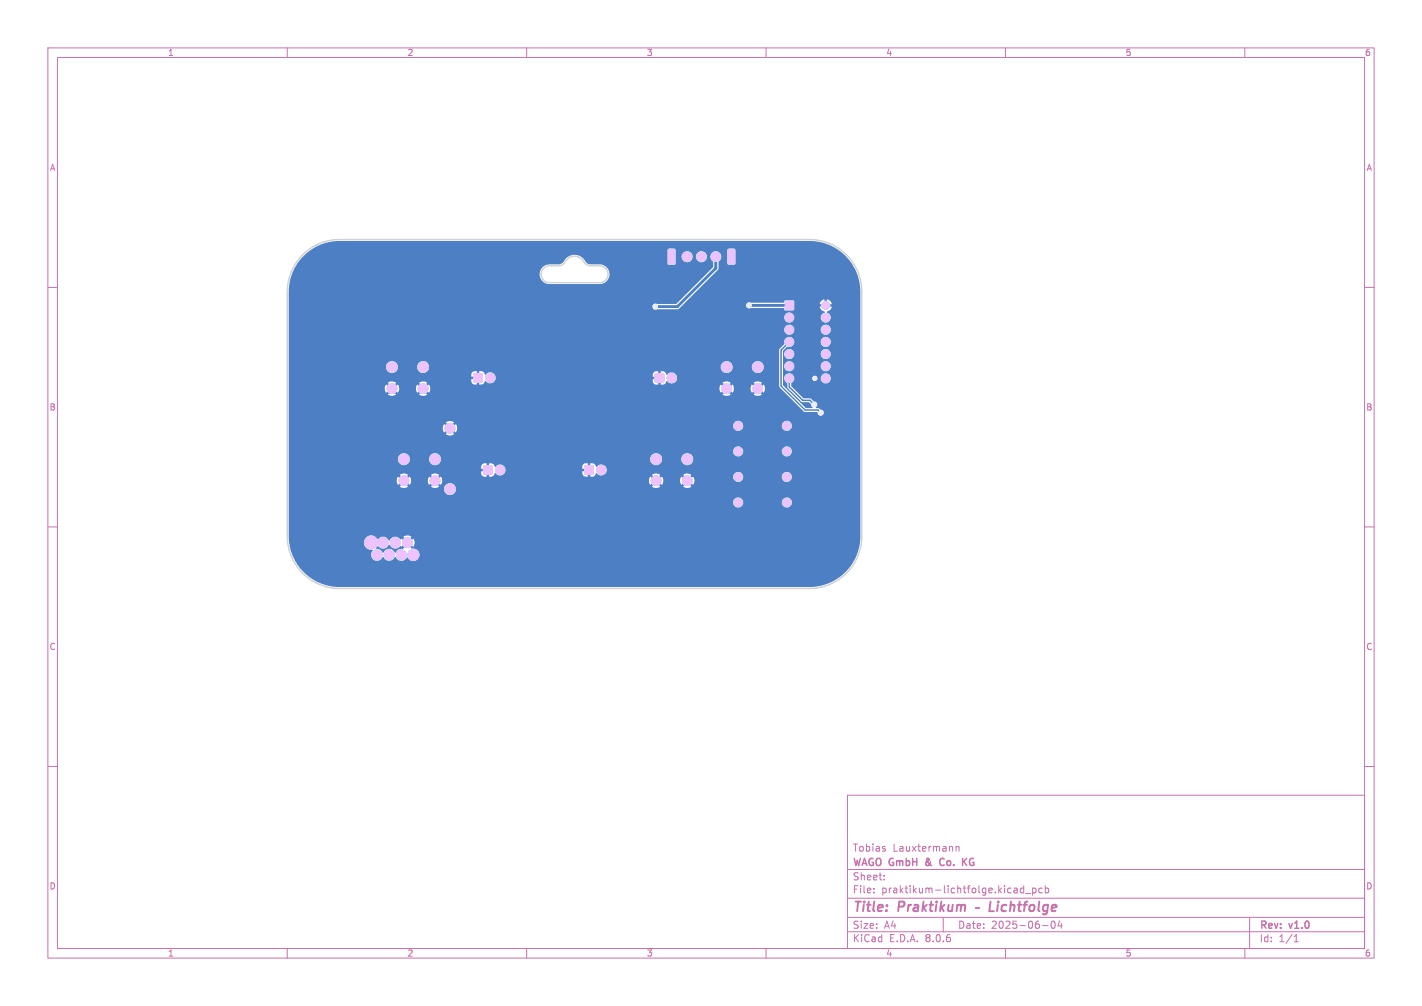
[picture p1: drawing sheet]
<svg xmlns="http://www.w3.org/2000/svg" width="297mm" height="210mm" viewBox="0 0 297 210" stroke-linecap="round" stroke-linejoin="round" font-family="sans-serif">
<defs><g id="words">
<g font-size="2.8" fill="#c872ab">
<text x="178" y="190.9">Title:</text>
<text x="187.7" y="190.9">Praktikum</text>
<text x="208.3" y="190.9">Lichtfolge</text>
</g>
<g font-size="2.1" fill="#c872ab">
<text x="178" y="178">Tobias</text>
<text x="186.4" y="178">Lauxtermann</text>
<text x="178" y="184">Sheet:</text>
<text x="178" y="181.2">WAGO GmbH</text>
<text x="194" y="181.2">&amp;</text>
<text x="197.6" y="181.2">Co.</text>
<text x="202.9" y="181.2">KG</text>
<text x="178" y="186.7">File:</text>
<text x="184.1" y="186.7">praktikum-lichtfolge.kicad_pcb</text>
<text x="178" y="196.9">KiCad</text>
<text x="178" y="194.1">Size:</text>
<text x="184.7" y="194.1">A4</text>
<text x="185.7" y="196.9">E.D.A.</text>
<text x="193.3" y="196.9">8.0.6</text>
<text x="200" y="194.1">Date:</text>
<text x="207" y="194.1">2025-06-04</text>
<text x="263" y="194.3">Rev:</text>
<text x="263" y="196.9">Id:</text>
<text x="267.1" y="196.9">1/1</text>
<text x="269.4" y="194.3">v1.0</text>
</g>
<g font-size="1.8" fill="#c872ab">
<text x="35" y="11.9">1</text>
<text x="85" y="11.9">2</text>
<text x="135" y="11.9">3</text>
<text x="185" y="11.9">4</text>
<text x="235" y="11.9">5</text>
<text x="285" y="11.9">6</text>
<text x="10.3" y="35.9">A</text>
<text x="285.4" y="35.9">A</text>
<text x="10.3" y="85.9">B</text>
<text x="285.3" y="85.9">B</text>
<text x="10.3" y="135.9">C</text>
<text x="285.3" y="135.9">C</text>
<text x="10.3" y="185.9">D</text>
<text x="285.3" y="185.9">D</text>
<text x="35" y="199.9">1</text>
<text x="85" y="199.9">2</text>
<text x="135" y="199.9">3</text>
<text x="185" y="199.9">4</text>
<text x="235" y="199.9">5</text>
<text x="285" y="199.9">6</text>
</g>
</g></defs>
<g fill="none" stroke="#c872ab" stroke-width=".21">
<path d="M10 10h277v190h-277zM12 12h273v186h-273zM60 10v2M110 10v2M160 10v2M210 10v2M260 10v2M10 60h2M285 60h2M10 110h2M285 110h2M10 160h2"/>
<path d="M285 160h2M177 166h108v32h-108zM184.9 177.3v.3M199.7 176.8l.2-.1 .3 .1 .1 .9M199.7 176.7v1M60 198v2M110 198v2M160 198v2M177 194.5h108M177 191.5h108M177 187.5h108M177 181.5h108"/>
<path d="M182.5 186.3v.1M182.5 185.5v.1M184.7 183.6v.1M184.7 182.8v.1M197 191.5v3M210 198v2M213.8 184.9v1.5M213.8 185.5l-.4-.1-.3 .3 .1 .6h.6M214.2 186.5h1.1M215.7 185.5l.4-.1 .3 .3-.2 .6h-.5M215.7 185.4v1.5M217.7 185.5l-.5-.1-.2 .3 .1 .6h.6"/>
<path d="M217.7 193.2h1.2M218.3 185.5l.4-.1 .3 .3-.1 .6h-.6M218.3 184.9v1.5M219.7 192.4a.81 .81 0 0 0 .3 1.4l.2-.1 .2-.5-.2-.8M221.3 192.2l-.3 1.1h.9M221.7 192.8v1M260 198v2M261 191.5v6.5M270.3 196.6h.9M270.3 195.5l.4-.4v1.5"/>
</g>
<path d="M203.8 189.5h.7M206.9 188.2l-.3 2h1" fill="none" stroke="#c872ab" stroke-width=".4"/>
<path d="M197.1 179.3a.7 .7 0 0 0-.8 .6 .7 .7 0 0 0 .8 .7M201.3 179.8l.6 .9M201.9 179.2l-.8 .8M193.4 180v.5" fill="none" stroke="#c872ab" stroke-width=".3"/>
<g fill="#4d7fc4" stroke="#4d7fc4" stroke-width=".21">
<path d="M164 63h1.6v1.6h-1.6z"/>
<path d="M152.2 52.2h1.2l-.1 2.8h-1.1z"/>
<path d="M139.7 52.2h1.2l-.1 2.8h-1.1z"/>
<path d="M101.1 97.3h1.6v1.6h-1.6z"/>
<path d="M122.2 97.3h1.7v1.6h-1.7z"/>
<path d="M99 78.1h1.7v1.6h-1.7z"/>
<path d="M136.9 78.1h1.7v1.6h-1.7z"/>
<circle cx="154.2" cy="104.9" r=".8"/>
<circle cx="164.3" cy="104.9" r=".8"/>
<circle cx="78.7" cy="115.8" r="1"/>
<circle cx="80" cy="113.3" r="1"/>
<circle cx="81.3" cy="115.8" r="1"/>
<circle cx="82.5" cy="113.3" r="1"/>
<circle cx="83.8" cy="115.8" r="1"/>
<circle cx="85.1" cy="113.3" r="1"/>
<circle cx="164.8" cy="66.3" r=".8"/>
<circle cx="164.8" cy="68.8" r=".8"/>
<circle cx="164.8" cy="71.4" r=".8"/>
<circle cx="164.8" cy="73.9" r=".8"/>
<circle cx="164.8" cy="76.5" r=".8"/>
<circle cx="164.8" cy="79" r=".8"/>
<circle cx="172.5" cy="79" r=".8"/>
<circle cx="172.5" cy="76.5" r=".8"/>
<circle cx="172.5" cy="73.9" r=".8"/>
<circle cx="172.5" cy="71.4" r=".8"/>
<circle cx="172.5" cy="68.8" r=".8"/>
<circle cx="172.5" cy="66.3" r=".8"/>
<circle cx="172.5" cy="63.8" r=".8"/>
<circle cx="84.4" cy="95.9" r="1"/>
<circle cx="90.9" cy="95.9" r="1"/>
<circle cx="84.4" cy="100.4" r="1"/>
<circle cx="90.9" cy="100.4" r="1"/>
<circle cx="154.2" cy="94.2" r=".8"/>
<circle cx="164.3" cy="94.2" r=".8"/>
<circle cx="81.9" cy="76.6" r="1"/>
<circle cx="88.4" cy="76.6" r="1"/>
<circle cx="81.9" cy="81.1" r="1"/>
<circle cx="88.4" cy="81.1" r="1"/>
<circle cx="149.5" cy="53.6" r=".9"/>
<circle cx="146.5" cy="53.6" r=".9"/>
<circle cx="143.5" cy="53.6" r=".9"/>
<circle cx="104.4" cy="98.1" r=".9"/>
<circle cx="154.2" cy="99.6" r=".8"/>
<circle cx="164.3" cy="99.6" r=".8"/>
<circle cx="125.6" cy="98.1" r=".9"/>
<circle cx="151.8" cy="76.6" r="1"/>
<circle cx="158.3" cy="76.6" r="1"/>
<circle cx="151.8" cy="81.1" r="1"/>
<circle cx="158.3" cy="81.1" r="1"/>
<circle cx="102.4" cy="78.9" r=".9"/>
<circle cx="140.3" cy="78.9" r=".9"/>
<circle cx="137" cy="95.9" r="1"/>
<circle cx="143.5" cy="95.9" r="1"/>
<circle cx="137" cy="100.4" r="1"/>
<circle cx="143.5" cy="100.4" r="1"/>
<circle cx="154.2" cy="88.9" r=".8"/>
<circle cx="164.3" cy="88.9" r=".8"/>
<circle cx="94" cy="102.1" r="1"/>
<circle cx="94" cy="89.4" r="1"/>
</g>
<g fill="#ececec" stroke="#ececec" stroke-width=".21">
<circle cx="170.2" cy="79" r=".4"/>
<circle cx="170.1" cy="84.5" r=".4"/>
<circle cx="171.4" cy="86.1" r=".4"/>
<circle cx="156.5" cy="63.8" r=".4"/>
<circle cx="136.9" cy="64" r=".4"/>
</g>
<path d="M164.8 79v1.8l2.8 2.8h1.6l.9 .9M164.8 71.4l-1.7 1.7v7.5l5 5h2.8l.5 .5" fill="none" stroke="#4d7fc4" stroke-width=".3"/>
<path d="M149.5 53.6v2.4l-8 8h-4.6M156.5 63.8h8.3" fill="none" stroke="#4d7fc4" stroke-width=".6"/>
<g fill="#4d7fc4">
<path d="M78.8 114a1.44 1.44 0 0 0 2.5-.3 1.39 1.39 0 0 0 2.4 .3l.2 .2 .5-.6 .4 .4-.6 .5a1.77 1.77 0 0 0-1.7 .9 1.37 1.37 0 0 0-1.2-.8 1.37 1.37 0 0 0-1.3 .8l-.2-.2a1.53 1.53 0 0 0-1.3-.7z"/>
<path d="M63.4 53.4l1.5-1.2h74.5v2.8l.3 .3h1.1l.3-.1v-1.6h1.3a1.16 1.16 0 0 0 1.1 1.1 1.16 1.16 0 0 0 1.2-1.1h.7v.2a1.16 1.16 0 0 0 1.8 .7 1.16 1.16 0 0 0-.2-1.9 1.16 1.16 0 0 0-1.6 1h-.7l-.1-.2a1.16 1.16 0 0 0-1.2-1 1.16 1.16 0 0 0-1 1.2h-1.3v-1.4h10.8l.1 3 .2 .1h1.1l.3-.3v-2.8l-.3-.3h-1.2l-.2 .3h-10.8l-.3-.3h-1.2l-.2 .3h-74.5a10.6 10.6 0 0 1 6-1.9h98.2a10.6 10.6 0 0 1 10.6 10.6v51a10.6 10.6 0 0 1-10.6 10.6h-98.2a10.6 10.6 0 0 1-10.5-9.3h15.6v.2a1.64 1.64 0 0 0 1.8 1.4 1.33 1.33 0 0 0 .3 2.1 1.33 1.33 0 0 0 1.9-.7 1.37 1.37 0 0 0 1.3 .9 1.37 1.37 0 0 0 1.3-.9 1.37 1.37 0 0 0 1.2 .9 1.37 1.37 0 0 0 1.2-.8 1.34 1.34 0 0 0 1.7 .8 1.34 1.34 0 0 0 .9-1.7 1.34 1.34 0 0 0-1.6-.9l-.6-.5 .4-.4 .5 .6 .3-.9-.3-.9-.5 .6-.4-.4 .6-.5a1.48 1.48 0 0 0-1.8 0l.6 .5-.4 .4-.5-.6-.2 .2a1.36 1.36 0 0 0-2.4 .3 1.39 1.39 0 0 0-2.4-.3 1.54 1.54 0 0 0-1.7-.8 1.54 1.54 0 0 0-1.2 1.4h-15.6l-.1-8.3h92.8a1.06 1.06 0 0 0 1.1 1.1 1.06 1.06 0 0 0 1-1.1h8.1v.2a1.06 1.06 0 0 0 1.7 .6 1.06 1.06 0 0 0-.2-1.7 1.06 1.06 0 0 0-1.5 .9h-8.1v-.2a1.06 1.06 0 0 0-1.1-.8 1.06 1.06 0 0 0-1 1h-92.8v-2.8h32.4v.2a1.26 1.26 0 0 0 2 .8 1.26 1.26 0 0 0-.2-2.1 1.26 1.26 0 0 0-1.8 1.1h-32.4v-1.7h22.6l.2 .8 .7-.7 .4 .4-.7 .7a1.48 1.48 0 0 0 1.7 0l-.7-.7 .4-.4 .7 .7 .3-.8h3.5l.2 .8 .7-.7 .4 .4-.7 .7a1.49 1.49 0 0 0 1.7 0l-.7-.7 .4-.4 .7 .7 .3-.8h43.1l.3 .8 .7-.7 .4 .4-.7 .7a1.49 1.49 0 0 0 1.7 0l-.7-.7 .4-.4 .7 .7 .2-.8h3.5l.3 .8 .7-.7 .4 .4-.7 .7a1.49 1.49 0 0 0 1.7 0l-.7-.7 .4-.4 .7 .7 .2-.8-.2-.8h8.3a1.06 1.06 0 0 0 1.1 1 1.06 1.06 0 0 0 1-1h8.1v.2a1.06 1.06 0 0 0 1.7 .6 1.06 1.06 0 0 0-.2-1.8 1.06 1.06 0 0 0-1.5 1h-8.1v-.2a1.06 1.06 0 0 0-1.1-.9 1.06 1.06 0 0 0-1 1.1l-8.3-.1-.7 .7-.4-.4 .7-.7a1.49 1.49 0 0 0-1.7 0l.7 .7-.4 .4-.7-.7-.3 .9h-3.5l-.2-.9-.7 .7-.4-.4 .7-.7a1.49 1.49 0 0 0-1.7 0l.7 .7-.4 .4-.7-.7-.3 .9h-43.1l-.3-.9-.7 .7-.4-.4 .7-.7a1.49 1.49 0 0 0-1.7 0l.7 .7-.4 .4-.7-.7-.2 .9h-3.5l-.3-.9-.7 .7-.4-.4 .7-.7a1.49 1.49 0 0 0-1.7 0l.7 .7-.4 .4-.7-.7-.2 .9h-22.6v-3h40.2v.5h1v.5h-1a.91 .91 0 0 0 .2 .9 .91 .91 0 0 0 .9 .2v-1h.5v1h.5a.92 .92 0 0 0 .8-.7 1.19 1.19 0 0 0 1.6 .3 1.19 1.19 0 0 0 .3-1.7h16.3v.5h1v.5h-1v.4a.85 .85 0 0 0 1.2 .7v-1h.5v1h.4a.92 .92 0 0 0 .8-.7 1.2 1.2 0 0 0 1.8 .2 1.2 1.2 0 0 0 0-1.8 1.2 1.2 0 0 0-1.8 .3l-.1-.1a.74 .74 0 0 0-.7-.7h-.4v1h-.5v-1a.85 .85 0 0 0-1.2 .7l-16.3-.1a1.25 1.25 0 0 0-1.9 .2l-.1-.1a.74 .74 0 0 0-.7-.7h-.5v1h-.5v-1a.85 .85 0 0 0-1.1 .7h-40.2v-1.5h22.8v.2a1.26 1.26 0 0 0 1.4 1 1.26 1.26 0 0 0 1.1-1.2h4v.2a1.26 1.26 0 0 0 1.4 1 1.26 1.26 0 0 0 1.1-1.2h43.7v.2a1.26 1.26 0 0 0 1.3 1 1.26 1.26 0 0 0 1.2-1.2h4v.2a1.26 1.26 0 0 0 2 .8 1.26 1.26 0 0 0-.2-2.2 1.26 1.26 0 0 0-1.8 1.2h-4v-.3a1.26 1.26 0 0 0-1.4-1 1.26 1.26 0 0 0-1.1 1.3h-43.7v-.3a1.26 1.26 0 0 0-1.3-1 1.26 1.26 0 0 0-1.2 1.3h-4v-.3a1.26 1.26 0 0 0-1.3-1 1.26 1.26 0 0 0-1.2 1.3h-22.8v-1.7h92.8v.2a1.06 1.06 0 0 0 1.2 .9 1.06 1.06 0 0 0 .9-1.1h8.1v.2a1.06 1.06 0 0 0 1.7 .7 1.06 1.06 0 0 0-.2-1.8 1.06 1.06 0 0 0-1.5 .9h-8.1v-.2a1.06 1.06 0 0 0-1.1-.8 1.06 1.06 0 0 0-1 1h-92.8v-4.8h32.2l.3 .9 .7-.8 .3 .4-.7 .7a1.48 1.48 0 0 0 1.7 0l-.7-.7 .4-.4 .7 .8 .3-.6-.1-.8h57.7v.2a1.06 1.06 0 0 0 1.2 .8 1.06 1.06 0 0 0 .9-1h8.1v.2a1.06 1.06 0 0 0 1.7 .6 1.06 1.06 0 0 0-.2-1.7 1.06 1.06 0 0 0-1.5 .9h-8.1v-.2a1.06 1.06 0 0 0-1.1-.9 1.06 1.06 0 0 0-1 1.1h-57.7l-.2-.4-.7 .8-.4-.4 .7-.7a1.48 1.48 0 0 0-1.7 0l.7 .7-.3 .4-.7-.8-.3 .9h-32.2v-8.3h20.1l.2 .9 .7-.7 .4 .4-.7 .7a1.5 1.5 0 0 0 1.7 0l-.7-.7 .4-.4 .7 .7 .3-.9h3.5l.2 .9 .7-.7 .4 .4-.7 .7a1.49 1.49 0 0 0 1.7 0l-.7-.7 .4-.4 .7 .7 .3-.9h60.4l.2 .9 .7-.7 .4 .4-.7 .7a1.49 1.49 0 0 0 1.7 0l-.7-.7 .4-.4 .7 .7 .3-.9h3.5l.2 .9 .7-.7 .4 .4-.7 .7a1.49 1.49 0 0 0 1.7 0l-.7-.7 .4-.4 .7 .7 .2-.4 .1-.7-.3-.6-.7 .7-.4-.4 .7-.7a1.49 1.49 0 0 0-1.7 0l.7 .7-.4 .4-.7-.7-.2 .8h-3.5l-.3-.8-.7 .7-.4-.4 .7-.7a1.49 1.49 0 0 0-1.7 0l.7 .7-.4 .4-.7-.7-.2 .8h-60.4l-.3-.8-.7 .7-.4-.4 .7-.7a1.49 1.49 0 0 0-1.7 0l.7 .7-.4 .4-.7-.7-.2 .8h-3.5l-.3-.8-.7 .7-.4-.4 .7-.7a1.49 1.49 0 0 0-1.7 0l.7 .7-.4 .4-.7-.7-.2 .8h-20.1v-2.9h38.1v.4h1.1v.5h-1.1a.91 .91 0 0 0 .3 1 .91 .91 0 0 0 .9 .2v-1h.5v1h.4a.92 .92 0 0 0 .8-.8 1.2 1.2 0 0 0 1.7 .4 1.2 1.2 0 0 0 .3-1.7h33v.5h1.1v.4h-1.1v.5a.85 .85 0 0 0 1.2 .7v-1h.5v1h.4a.92 .92 0 0 0 .8-.8 1.2 1.2 0 0 0 1.8 .3 1.2 1.2 0 0 0 0-1.8 1.2 1.2 0 0 0-1.8 .3l-.1-.1a.74 .74 0 0 0-.7-.7h-.4v1h-.5v-1a.85 .85 0 0 0-1.2 .7l-33.1-.1a1.25 1.25 0 0 0-1.9 .1l-.1-.1a.74 .74 0 0 0-.7-.6h-.4v1h-.5v-1a.85 .85 0 0 0-1.2 .7h-38.1v-1.6h20.3v.2a1.26 1.26 0 0 0 1.4 1.1 1.26 1.26 0 0 0 1.1-1.3h4v.2a1.26 1.26 0 0 0 1.4 1.1 1.26 1.26 0 0 0 1.1-1.3h60.9v.2a1.26 1.26 0 0 0 1.4 1.1 1.26 1.26 0 0 0 1.1-1.3h4v.2a1.26 1.26 0 0 0 2 .8 1.26 1.26 0 0 0-.2-2.1 1.26 1.26 0 0 0-1.8 1.1h-4v-.2a1.26 1.26 0 0 0-1.3-1 1.26 1.26 0 0 0-1.2 1.2h-60.9v-.2a1.26 1.26 0 0 0-1.3-1 1.26 1.26 0 0 0-1.2 1.2h-4v-.2a1.26 1.26 0 0 0-1.3-1 1.26 1.26 0 0 0-1.2 1.2h-20.3v-3.6h102.4l.1 7.8 5.1 5.1 2.8 .1a.69 .69 0 0 0 .6 .8 .69 .69 0 0 0 .8-.7 .69 .69 0 0 0-.8-.6l-.3-.3-.6-.1a.75 .75 0 0 0 .3-.8 .75 .75 0 0 0-.8-.5l-.6-.6-1.5-.1-2.5-2.5v-.6l.4-.4 .2-.6h5.5v.2a1.06 1.06 0 0 0 1.7 .6 1.06 1.06 0 0 0-.2-1.8 1.06 1.06 0 0 0-1.5 1h-5.5v-.2a1.08 1.08 0 0 0-1.8-.6 1.08 1.08 0 0 0 .3 1.8l.1 1 2.9 2.9 1.6 .1 .4 .3 .3 .9h-1.4l-4.7-4.7-.1-4h.3v.2a1.06 1.06 0 0 0 1.1 .8 1.06 1.06 0 0 0 1-1h5.5v.2a1.06 1.06 0 0 0 1.7 .6 1.06 1.06 0 0 0-.2-1.8 1.06 1.06 0 0 0-1.5 1h-5.5v-.3a1.06 1.06 0 0 0-1.2-.8 1.06 1.06 0 0 0-.9 1.1h-.3v-2.6h.3v.2a1.06 1.06 0 0 0 1.1 .9 1.06 1.06 0 0 0 1-1.1h5.5v.2a1.06 1.06 0 0 0 1.7 .7 1.06 1.06 0 0 0-.2-1.8 1.06 1.06 0 0 0-1.5 .9h-5.5v-.2a1.06 1.06 0 0 0-1.2-.8 1.06 1.06 0 0 0-.9 1h-.3l.1-.7 .9-.8a1.05 1.05 0 0 0 1.4-1h5.5v.2a1.06 1.06 0 0 0 1.7 .6 1.06 1.06 0 0 0-.2-1.8 1.06 1.06 0 0 0-1.5 1h-5.5v-.2a1.09 1.09 0 0 0-1.4-.8 1.09 1.09 0 0 0-.7 1.4l-1.1 1.2h-102.4v-4.2h103.5a1.06 1.06 0 0 0 1 1.1 1.06 1.06 0 0 0 1.1-1.1h5.5v.2a1.06 1.06 0 0 0 1.7 .7 1.06 1.06 0 0 0-.2-1.8 1.06 1.06 0 0 0-1.5 .9h-5.5v-.2a1.06 1.06 0 0 0-1.2-.8 1.06 1.06 0 0 0-.9 1h-103.5v-2.5h103.5v.2a1.06 1.06 0 0 0 1.7 .6 1.06 1.06 0 0 0-.2-1.8 1.06 1.06 0 0 0-1.5 1h-103.5v-2.3h76v.2a.67 .67 0 0 0 1 .4h4.3l.9-.8h13.3v.1a.67 .67 0 0 0 1 .4h6.9l.2 .5h1.8l.2-.2v-1.1h6.3v.5h-1l.3 .6 .8 .5a1.17 1.17 0 0 0-.4 2.1 1.09 1.09 0 0 0 1.6-.6 1.09 1.09 0 0 0-.9-1.4l.1-.2a1.32 1.32 0 0 0 1-1h-.9v-.5h.9l-.4-.7-.6-.3v.9h-.5v-.9l-.6 .3-.4 .7h-5.3v-.6l-.2-.2h-1.8l-.2 .5h-6.9a.67 .67 0 0 0-1 .6h-13.3l7.5-7.5 .1-1.6a1.19 1.19 0 0 0 .3-1.8 1.19 1.19 0 0 0-1.8 0 1.19 1.19 0 0 0 .4 1.8l-.1 1.1-7.6 7.6h-4.1a.65 .65 0 0 0-.9 .6h-76l.1-4.2 .6-2.6h51.7l.1 .7 .4 .7 .6 .5 .8 .2h10.8l.8-.2 .7-.6 .3-.7 .1-.8-.3-.8-.5-.6-1-.4-2.6-.1-.5-.3-.9-1.1-1.3-.5-.8 .1-.7 .2-.6 .5-.5 .8-.5 .3-2.5 .1-.8 .2-.8 .8-.3 1h-51.7a10.6 10.6 0 0 1 2.4-3.8z"/>
</g>
<g fill="#9afff8" stroke="#9afff8" stroke-width=".21">
<path d="M164 62.9h1.7v1.7h-1.7z"/>
<path d="M152.1 52.1l1.3 .1v2.9l-1.3-.1z"/>
<path d="M139.6 52.1l1.3 .1v2.9l-1.3-.1z"/>
<path d="M101 97.3h1.8v1.7h-1.8z"/>
<path d="M122.2 97.2h1.7v1.8h-1.7z"/>
<path d="M99 78h1.7v1.7h-1.7z"/>
<path d="M136.9 78h1.7v1.8h-1.7z"/>
<circle cx="154.2" cy="104.9" r=".84"/>
<circle cx="164.3" cy="104.9" r=".84"/>
<circle cx="86.3" cy="115.8" r="1.14"/>
<circle cx="77.5" cy="113.3" r="1.34"/>
<circle cx="78.7" cy="115.8" r="1.04"/>
<circle cx="80" cy="113.3" r="1.04"/>
<circle cx="81.3" cy="115.8" r="1.04"/>
<circle cx="82.5" cy="113.3" r="1.04"/>
<circle cx="83.8" cy="115.8" r="1.04"/>
<circle cx="85.1" cy="113.3" r="1.04"/>
<circle cx="164.8" cy="66.3" r=".84"/>
<circle cx="164.8" cy="68.8" r=".84"/>
<circle cx="164.8" cy="71.4" r=".84"/>
<circle cx="164.8" cy="73.9" r=".84"/>
<circle cx="164.8" cy="76.5" r=".84"/>
<circle cx="164.8" cy="79" r=".84"/>
<circle cx="172.5" cy="79" r=".84"/>
<circle cx="172.5" cy="76.5" r=".84"/>
<circle cx="172.5" cy="73.9" r=".84"/>
<circle cx="172.5" cy="71.4" r=".84"/>
<circle cx="172.5" cy="68.8" r=".84"/>
<circle cx="172.5" cy="66.3" r=".84"/>
<circle cx="172.5" cy="63.8" r=".84"/>
<circle cx="84.4" cy="95.9" r="1.04"/>
<circle cx="90.9" cy="95.9" r="1.04"/>
<circle cx="84.4" cy="100.4" r="1.04"/>
<circle cx="90.9" cy="100.4" r="1.04"/>
<circle cx="154.2" cy="94.2" r=".84"/>
<circle cx="164.3" cy="94.2" r=".84"/>
<circle cx="81.9" cy="76.6" r="1.04"/>
<circle cx="88.4" cy="76.6" r="1.04"/>
<circle cx="81.9" cy="81.1" r="1.04"/>
<circle cx="88.4" cy="81.1" r="1.04"/>
<circle cx="149.5" cy="53.6" r=".94"/>
<circle cx="146.5" cy="53.6" r=".94"/>
<circle cx="143.5" cy="53.6" r=".94"/>
<circle cx="104.4" cy="98.1" r=".94"/>
<circle cx="154.2" cy="99.6" r=".84"/>
<circle cx="164.3" cy="99.6" r=".84"/>
<circle cx="125.6" cy="98.1" r=".94"/>
<circle cx="151.8" cy="76.6" r="1.04"/>
<circle cx="158.3" cy="76.6" r="1.04"/>
<circle cx="151.8" cy="81.1" r="1.04"/>
<circle cx="158.3" cy="81.1" r="1.04"/>
<circle cx="102.4" cy="78.9" r=".94"/>
<circle cx="140.3" cy="78.9" r=".94"/>
<circle cx="137" cy="95.9" r="1.04"/>
<circle cx="143.5" cy="95.9" r="1.04"/>
<circle cx="137" cy="100.4" r="1.04"/>
<circle cx="143.5" cy="100.4" r="1.04"/>
<circle cx="154.2" cy="88.9" r=".84"/>
<circle cx="164.3" cy="88.9" r=".84"/>
<circle cx="94" cy="102.1" r="1.04"/>
<circle cx="94" cy="89.4" r="1.04"/>
</g>
<g fill="#ececec" stroke="#ececec" stroke-width=".21">
<circle cx="170.2" cy="79" r=".44"/>
<circle cx="170.1" cy="84.5" r=".44"/>
<circle cx="171.4" cy="86.1" r=".44"/>
<circle cx="156.5" cy="63.8" r=".44"/>
<circle cx="136.9" cy="64" r=".44"/>
</g>
<g fill="#efc1ff" stroke="#efc1ff" stroke-width=".21">
<path d="M164 62.9h1.7v1.7h-1.7z"/>
<path d="M152.1 52.1l1.3 .1v2.9l-1.3-.1z"/>
<path d="M139.6 52.1l1.3 .1v2.9l-1.3-.1z"/>
<path d="M101 97.3h1.8v1.7h-1.8z"/>
<path d="M122.2 97.2h1.7v1.8h-1.7z"/>
<path d="M99 78h1.7v1.7h-1.7z"/>
<path d="M136.9 78h1.7v1.8h-1.7z"/>
<circle cx="154.2" cy="104.9" r=".84"/>
<circle cx="164.3" cy="104.9" r=".84"/>
<circle cx="86.3" cy="115.8" r="1.14"/>
<circle cx="77.5" cy="113.3" r="1.34"/>
<circle cx="78.7" cy="115.8" r="1.04"/>
<circle cx="80" cy="113.3" r="1.04"/>
<circle cx="81.3" cy="115.8" r="1.04"/>
<circle cx="82.5" cy="113.3" r="1.04"/>
<circle cx="83.8" cy="115.8" r="1.04"/>
<circle cx="85.1" cy="113.3" r="1.04"/>
<circle cx="164.8" cy="66.3" r=".84"/>
<circle cx="164.8" cy="68.8" r=".84"/>
<circle cx="164.8" cy="71.4" r=".84"/>
<circle cx="164.8" cy="73.9" r=".84"/>
<circle cx="164.8" cy="76.5" r=".84"/>
<circle cx="164.8" cy="79" r=".84"/>
<circle cx="172.5" cy="79" r=".84"/>
<circle cx="172.5" cy="76.5" r=".84"/>
<circle cx="172.5" cy="73.9" r=".84"/>
<circle cx="172.5" cy="71.4" r=".84"/>
<circle cx="172.5" cy="68.8" r=".84"/>
<circle cx="172.5" cy="66.3" r=".84"/>
<circle cx="172.5" cy="63.8" r=".84"/>
<circle cx="84.4" cy="95.9" r="1.04"/>
<circle cx="90.9" cy="95.9" r="1.04"/>
<circle cx="84.4" cy="100.4" r="1.04"/>
<circle cx="90.9" cy="100.4" r="1.04"/>
<circle cx="154.2" cy="94.2" r=".84"/>
<circle cx="164.3" cy="94.2" r=".84"/>
<circle cx="81.9" cy="76.6" r="1.04"/>
<circle cx="88.4" cy="76.6" r="1.04"/>
<circle cx="81.9" cy="81.1" r="1.04"/>
<circle cx="88.4" cy="81.1" r="1.04"/>
<circle cx="149.5" cy="53.6" r=".94"/>
<circle cx="146.5" cy="53.6" r=".94"/>
<circle cx="143.5" cy="53.6" r=".94"/>
<circle cx="104.4" cy="98.1" r=".94"/>
<circle cx="154.2" cy="99.6" r=".84"/>
<circle cx="164.3" cy="99.6" r=".84"/>
<circle cx="125.6" cy="98.1" r=".94"/>
<circle cx="151.8" cy="76.6" r="1.04"/>
<circle cx="158.3" cy="76.6" r="1.04"/>
<circle cx="151.8" cy="81.1" r="1.04"/>
<circle cx="158.3" cy="81.1" r="1.04"/>
<circle cx="102.4" cy="78.9" r=".94"/>
<circle cx="140.3" cy="78.9" r=".94"/>
<circle cx="137" cy="95.9" r="1.04"/>
<circle cx="143.5" cy="95.9" r="1.04"/>
<circle cx="137" cy="100.4" r="1.04"/>
<circle cx="143.5" cy="100.4" r="1.04"/>
<circle cx="154.2" cy="88.9" r=".84"/>
<circle cx="164.3" cy="88.9" r=".84"/>
<circle cx="94" cy="102.1" r="1.04"/>
<circle cx="94" cy="89.4" r="1.04"/>
</g>
<path d="M63.2 53.2a10.9 10.9 0 0 1 7.7-3.2h98.2a10.9 10.9 0 0 1 10.9 10.9v51a10.9 10.9 0 0 1-10.9 10.9h-98.2a10.9 10.9 0 0 1-10.9-10.9v-51a10.9 10.9 0 0 1 3.2-7.7zM113.5 56l1-.5h2.1a2.46 2.46 0 0 0 1.9-1.4l.7-.5a2.54 2.54 0 0 1 3.1 1.5l.8 .4h2.3l.9 .3 .4 .5 .3 .7-.1 .7-.2 .6-.6 .5-.8 .2h-10.8l-.9-.4-.5-.8v-1z" fill="none" stroke="#d0d2cd" stroke-width=".3"/>
<use href="#words"/>
</svg>
